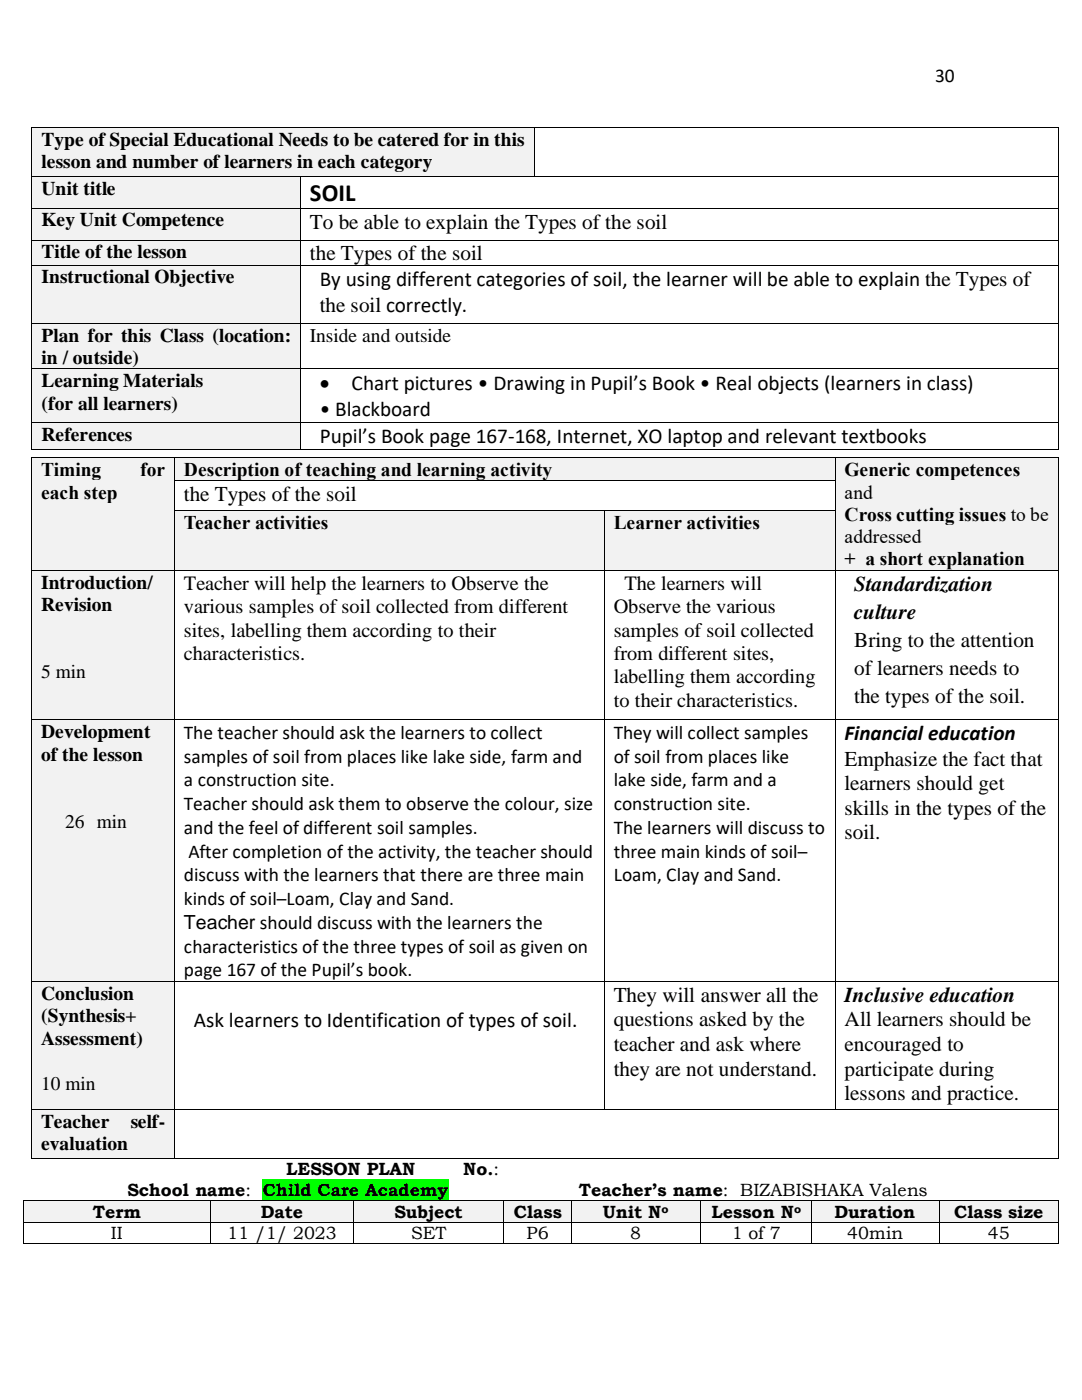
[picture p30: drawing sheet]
<svg xmlns="http://www.w3.org/2000/svg" width="216mm" height="279mm" viewBox="0 0 216 279" stroke-linecap="round" stroke-linejoin="round" font-family="sans-serif">
<defs><g id="words">
<text font-size="4.9" x="61.9" y="40.1">SOIL</text>
<g font-size="4.2">
<text x="61.9" y="45.6">To be able to explain the Types of the soil</text>
<text x="61.9" y="52">the Types of the soil</text>
<text x="63.8" y="57">By using different categories of soil, the learner will be able to explain the Types of</text>
<text x="63.8" y="62.2">the soil correctly.</text>
<text x="63.8" y="77.9">•</text>
<text x="70.1" y="77.9">Chart pictures • Drawing in Pupil’s Book • Real objects (learners in class)</text>
<text x="63.8" y="83.1">• Blackboard</text>
<text x="63.8" y="88.5">Pupil’s Book page 167-168, Internet, XO laptop and relevant textbooks</text>
<text x="36.7" y="100">the Types of the soil</text>
<text x="170.5" y="117.9">Standardization</text>
<text x="170.5" y="123.5">culture</text>
<text x="170.5" y="129.1">Bring to the attention</text>
<text x="170.5" y="134.7">of learners needs to</text>
<text x="170.5" y="140.3">the types of the soil.</text>
<text x="168.5" y="147.8">Financial education</text>
<text x="168.5" y="152.9">Emphasize the fact that</text>
<text x="168.5" y="157.7">learners should get</text>
<text x="168.5" y="162.6">skills in the types of the</text>
<text x="168.5" y="167.5">soil.</text>
<text x="122.5" y="200">They will answer all the</text>
<text x="168.5" y="200">Inclusive education</text>
<text x="38.6" y="204.9">Ask learners to Identification of types of soil.</text>
<text x="122.5" y="204.9">questions asked by the</text>
<text x="122.5" y="209.8">teacher and ask where</text>
<text x="168.5" y="204.9">All learners should be</text>
<text x="168.5" y="209.8">encouraged to</text>
<text x="122.5" y="214.6">they are not understand.</text>
<text x="168.5" y="214.6">participate during</text>
<text x="168.5" y="219.5">lessons and practice.</text>
</g>
<g font-size="4.1">
<text x="36.7" y="117.7">Teacher will help the learners to Observe the</text>
<text x="124.6" y="117.7">The learners will</text>
<text x="36.7" y="122.4">various samples of soil collected from different</text>
<text x="122.5" y="122.4">Observe the various</text>
<text x="36.7" y="127">sites, labelling them according to their</text>
<text x="36.7" y="131.7">characteristics.</text>
<text x="122.5" y="127">samples of soil collected</text>
<text x="122.5" y="131.7">from different sites,</text>
<text x="122.5" y="136.4">labelling them according</text>
<text x="122.5" y="141.1">to their characteristics.</text>
</g>
<g font-size="3.9">
<text x="186.6" y="16.4">30</text>
<text x="8.3" y="29.2">Type of Special Educational Needs to be catered for in this</text>
<text x="8.3" y="33.6">lesson and number of learners in each category</text>
<text x="8.3" y="39">Unit title</text>
<text x="8.3" y="45.2">Key Unit Competence</text>
<text x="8.3" y="51.5">Title of the lesson</text>
<text x="8.3" y="56.6">Instructional Objective</text>
<text x="8.3" y="68.2">Plan for this Class (location:</text>
<text x="61.9" y="68.2">Inside and outside</text>
<text x="8.3" y="72.6">in / outside)</text>
<text x="8.3" y="77.3">Learning Materials</text>
<text x="8.3" y="81.8">(for all learners)</text>
<text x="8.3" y="88">References</text>
<text x="8.2" y="95">Timing</text>
<text x="28" y="95">for</text>
<text x="36.7" y="95">Description of teaching and learning activity</text>
<text x="168.5" y="95">Generic competences</text>
<text x="8.2" y="99.5">each step</text>
<text x="168.5" y="99.5">and</text>
<text x="36.7" y="105.5">Teacher activities</text>
<text x="122.5" y="105.5">Learner activities</text>
<text x="168.5" y="103.9">Cross cutting issues to be</text>
<text x="168.5" y="108.4">addressed</text>
<text x="168.5" y="112.8">+ a short explanation</text>
<text x="8.2" y="117.5">Introduction/</text>
<text x="8.2" y="122">Revision</text>
<text x="8.2" y="135.3">5 min</text>
<text x="8.2" y="147.3">Development</text>
<text x="36.7" y="147.4">The teacher should ask the learners to collect</text>
<text x="122.5" y="147.4">They will collect samples</text>
<text x="8.2" y="151.8">of the lesson</text>
<text x="36.7" y="152.2">samples of soil from places like lake side, farm and</text>
<text x="122.5" y="152.2">of soil from places like</text>
<text x="36.7" y="157">a construction site.</text>
<text x="36.7" y="161.6">Teacher should ask them to observe the colour, size</text>
<text x="122.5" y="157">lake side, farm and a</text>
<text x="122.5" y="161.6">construction site.</text>
<text x="13" y="165.2">26 min</text>
<text x="36.7" y="166.4">and the feel of different soil samples.</text>
<text x="122.5" y="166.4">The learners will discuss to</text>
<text x="37.6" y="171.2">After completion of the activity, the teacher should</text>
<text x="122.5" y="171.2">three main kinds of soil–</text>
<text x="36.7" y="175.8">discuss with the learners that there are three main</text>
<text x="122.5" y="175.8">Loam, Clay and Sand.</text>
<text x="36.7" y="180.6">kinds of soil–Loam, Clay and Sand.</text>
<text x="36.7" y="185.4">Teacher should discuss with the learners the</text>
<text x="36.7" y="190.1">characteristics of the three types of soil as given on</text>
<text x="36.7" y="194.8">page 167 of the Pupil’s book.</text>
<text x="8.2" y="199.6">Conclusion</text>
<text x="8.2" y="204.1">(Synthesis+</text>
<text x="8.2" y="208.6">Assessment)</text>
<text x="8.2" y="217.5">10 min</text>
<text x="8.2" y="225.1">Teacher</text>
<text x="26.1" y="225.1">self-</text>
<text x="8.2" y="229.5">evaluation</text>
</g>
<g font-size="3.5">
<text x="25.4" y="238.7">School name:</text>
<text x="52.4" y="238.7">Child Care Academy</text>
<text x="57.1" y="234.6">LESSON PLAN</text>
<text x="92.4" y="234.6">No.:</text>
<text x="115.5" y="238.7">Teacher’s name: BIZABISHAKA Valens</text>
<text x="18.5" y="243.1">Term</text>
<text x="52.1" y="243.1">Date</text>
<text x="78.7" y="243.1">Subject</text>
<text x="102.5" y="243.1">Class</text>
<text x="120.3" y="243.1">Unit N</text>
<text x="142" y="243.1">Lesson N</text>
<text x="166.5" y="243.1">Duration</text>
<text x="190.4" y="243.1">Class size</text>
<text x="22.1" y="247.2">II</text>
<text x="45.3" y="247.2">11 /1/ 2023</text>
<text x="82.1" y="247.2">SET</text>
<text x="105.1" y="247.2">P6</text>
<text x="125.7" y="247.2">8</text>
<text x="146" y="247.2">1 of 7</text>
<text x="169.1" y="247.2">40min</text>
<text x="197.1" y="247.2">45</text>
</g>
<g font-size="2.3">
<text x="132" y="242.2">o</text>
<text x="158.5" y="242.2">o</text>
</g>
</g></defs>
<g fill="#f2f2f2">
<path d="M6.4 25.6h100.1v9.6h-100.1z" fill-rule="evenodd"/>
<path d="M8.3 25.6h96.4v4.5h-96.4z" fill-rule="evenodd"/>
<path d="M8.3 30.1h96.4v4.4h-96.4z" fill-rule="evenodd"/>
</g>
<g fill="#000">
<path d="M6.3 25.4h.1v.2h-.1z" fill-rule="evenodd"/>
<path d="M6.3 25.4h.1v.2h-.1z" fill-rule="evenodd"/>
<path d="M106.5 25.4h.2v.2h-.2z" fill-rule="evenodd"/>
<path d="M211.1 25.4h.2v.2h-.2z" fill-rule="evenodd"/>
<path d="M211.1 25.4h.2v.2h-.2z" fill-rule="evenodd"/>
</g>
<path d="M6.3 25.6v9.6M6.4 25.5h100.1M106.6 25.6v9.6M106.7 25.5h104.4M211.2 25.6v9.6" fill="none" stroke="#000" stroke-width=".2"/>
<g fill="#f2f2f2">
<path d="M6.4 35.4h53.5v6.1h-53.5z" fill-rule="evenodd"/>
<path d="M8.3 35.4h49.8v4.5h-49.8z" fill-rule="evenodd"/>
</g>
<g fill="#000">
<path d="M6.3 35.2h.1v.2h-.1z" fill-rule="evenodd"/>
<path d="M59.9 35.2h.2v.2h-.2z" fill-rule="evenodd"/>
<path d="M106.5 35.2h.2v.2h-.2z" fill-rule="evenodd"/>
<path d="M211.1 35.2h.2v.2h-.2z" fill-rule="evenodd"/>
</g>
<path d="M6.3 35.4v6.1M6.4 35.3h53.5M60 35.4v6.1M60.1 35.3h46.4M106.7 35.3h104.4M211.2 35.4v6.1" fill="none" stroke="#000" stroke-width=".2"/>
<g fill="#f2f2f2">
<path d="M6.4 41.6h53.5v6.2h-53.5z" fill-rule="evenodd"/>
<path d="M8.3 41.6h49.8v4.5h-49.8z" fill-rule="evenodd"/>
</g>
<g fill="#000">
<path d="M6.3 41.5h.1v.1h-.1z" fill-rule="evenodd"/>
<path d="M59.9 41.5h.2v.1h-.2z" fill-rule="evenodd"/>
<path d="M211.1 41.5h.2v.1h-.2z" fill-rule="evenodd"/>
</g>
<path d="M6.3 41.6v6.2M6.4 41.6h53.5M60 41.6v6.2M60.1 41.6h151M211.2 41.6v6.2" fill="none" stroke="#000" stroke-width=".2"/>
<g fill="#f2f2f2">
<path d="M6.4 48h53.5v4.8h-53.5z" fill-rule="evenodd"/>
<path d="M8.3 48h49.8v4.4h-49.8z" fill-rule="evenodd"/>
</g>
<g fill="#000">
<path d="M6.3 47.8h.1v.2h-.1z" fill-rule="evenodd"/>
<path d="M59.9 47.8h.2v.2h-.2z" fill-rule="evenodd"/>
<path d="M211.1 47.8h.2v.2h-.2z" fill-rule="evenodd"/>
</g>
<path d="M6.3 48v4.8M6.4 47.9h53.5M60 48v4.8M60.1 47.9h151M211.2 48v4.8" fill="none" stroke="#000" stroke-width=".2"/>
<g fill="#f2f2f2">
<path d="M6.4 53h53.5v11.4h-53.5z" fill-rule="evenodd"/>
<path d="M8.3 53h49.8v4.4h-49.8z" fill-rule="evenodd"/>
</g>
<g fill="#000">
<path d="M6.3 52.8h.1v.2h-.1z" fill-rule="evenodd"/>
<path d="M59.9 52.8h.2v.2h-.2z" fill-rule="evenodd"/>
<path d="M211.1 52.8h.2v.2h-.2z" fill-rule="evenodd"/>
</g>
<path d="M6.3 53v11.4M6.4 52.9h53.5M60 53v11.4M60.1 52.9h151M211.2 53v11.4" fill="none" stroke="#000" stroke-width=".2"/>
<g fill="#f2f2f2">
<path d="M6.4 64.6h53.5v8.9h-53.5z" fill-rule="evenodd"/>
<path d="M8.3 64.6h49.8v4.5h-49.8z" fill-rule="evenodd"/>
<path d="M8.3 69.1h49.8v4.4h-49.8z" fill-rule="evenodd"/>
</g>
<g fill="#000">
<path d="M6.3 64.4h.1v.2h-.1z" fill-rule="evenodd"/>
<path d="M59.9 64.4h.2v.2h-.2z" fill-rule="evenodd"/>
<path d="M211.1 64.4h.2v.2h-.2z" fill-rule="evenodd"/>
</g>
<path d="M6.3 64.6v8.9M6.4 64.5h53.5M60 64.6v8.9M60.1 64.5h151M211.2 64.6v8.9" fill="none" stroke="#000" stroke-width=".2"/>
<g fill="#f2f2f2">
<path d="M6.4 73.7h53.5v10.6h-53.5z" fill-rule="evenodd"/>
<path d="M8.3 73.7h49.8v4.5h-49.8z" fill-rule="evenodd"/>
<path d="M8.3 78.2h49.8v4.5h-49.8z" fill-rule="evenodd"/>
</g>
<g fill="#000">
<path d="M6.3 73.5h.1v.2h-.1z" fill-rule="evenodd"/>
<path d="M59.9 73.5h.2v.2h-.2z" fill-rule="evenodd"/>
<path d="M211.1 73.5h.2v.2h-.2z" fill-rule="evenodd"/>
</g>
<path d="M6.3 73.7v10.6M6.4 73.6h53.5M60 73.7v10.6M60.1 73.6h151M211.2 73.7v10.6" fill="none" stroke="#000" stroke-width=".2"/>
<g fill="#f2f2f2">
<path d="M6.4 84.4h53.5v5.2h-53.5z" fill-rule="evenodd"/>
<path d="M8.3 84.4h49.8v4.5h-49.8z" fill-rule="evenodd"/>
</g>
<g fill="#000">
<path d="M6.3 84.3h.1v.1h-.1z" fill-rule="evenodd"/>
<path d="M6.3 89.6h.1v.2h-.1z" fill-rule="evenodd"/>
<path d="M6.3 89.6h.1v.2h-.1z" fill-rule="evenodd"/>
<path d="M59.9 84.3h.2v.1h-.2z" fill-rule="evenodd"/>
<path d="M59.9 89.6h.2v.2h-.2z" fill-rule="evenodd"/>
<path d="M211.1 84.3h.2v.1h-.2z" fill-rule="evenodd"/>
<path d="M211.1 89.6h.2v.2h-.2z" fill-rule="evenodd"/>
<path d="M211.1 89.6h.2v.2h-.2z" fill-rule="evenodd"/>
</g>
<path d="M6.3 84.4v5.2M6.4 84.3h53.5M6.4 89.7h53.5M60 84.4v5.2M60.1 84.3h151M60.1 89.7h151M211.2 84.4v5.2" fill="none" stroke="#000" stroke-width=".2"/>
<path d="M52.4 235.4h37.2v4.1h-37.2z" fill-rule="evenodd" fill="#0f0"/>
<g fill="#f2f2f2">
<path d="M4.9 239.7h37v4.2h-37z" fill-rule="evenodd"/>
<path d="M6.7 239.7h33.4v4.2h-33.4z" fill-rule="evenodd"/>
<path d="M42.1 239.7h28.4v4.2h-28.4z" fill-rule="evenodd"/>
<path d="M43.9 239.7h24.8v4.2h-24.8z" fill-rule="evenodd"/>
<path d="M70.7 239.7h29.7v4.2h-29.7z" fill-rule="evenodd"/>
<path d="M72.5 239.7h26.1v4.2h-26.1z" fill-rule="evenodd"/>
<path d="M100.6 239.7h13.4v4.2h-13.4z" fill-rule="evenodd"/>
<path d="M102.4 239.7h9.7v4.2h-9.7z" fill-rule="evenodd"/>
<path d="M114.2 239.7h25.5v4.2h-25.5z" fill-rule="evenodd"/>
<path d="M115.9 239.7h21.9v4.2h-21.9z" fill-rule="evenodd"/>
<path d="M139.9 239.7h22v4.2h-22z" fill-rule="evenodd"/>
<path d="M141.7 239.7h18.4v4.2h-18.4z" fill-rule="evenodd"/>
<path d="M162.1 239.7h25.2v4.2h-25.2z" fill-rule="evenodd"/>
<path d="M163.8 239.7h21.8v4.2h-21.8z" fill-rule="evenodd"/>
<path d="M187.5 239.7h23.6v4.2h-23.6z" fill-rule="evenodd"/>
<path d="M189.3 239.7h20.1v4.2h-20.1z" fill-rule="evenodd"/>
</g>
<g fill="#000">
<path d="M4.7 239.5h.2v.2h-.2z" fill-rule="evenodd"/>
<path d="M4.7 239.5h.2v.2h-.2z" fill-rule="evenodd"/>
<path d="M41.9 239.5h.2v.2h-.2z" fill-rule="evenodd"/>
<path d="M70.5 239.5h.2v.2h-.2z" fill-rule="evenodd"/>
<path d="M100.4 239.5h.2v.2h-.2z" fill-rule="evenodd"/>
<path d="M114 239.5h.2v.2h-.2z" fill-rule="evenodd"/>
<path d="M139.7 239.5h.2v.2h-.2z" fill-rule="evenodd"/>
<path d="M161.9 239.5h.2v.2h-.2z" fill-rule="evenodd"/>
<path d="M187.3 239.5h.2v.2h-.2z" fill-rule="evenodd"/>
<path d="M211.1 239.5h.2v.2h-.2z" fill-rule="evenodd"/>
<path d="M211.1 239.5h.2v.2h-.2z" fill-rule="evenodd"/>
<path d="M4.7 243.9h.2v.1h-.2z" fill-rule="evenodd"/>
<path d="M4.7 248h.2v.2h-.2z" fill-rule="evenodd"/>
<path d="M4.7 248h.2v.2h-.2z" fill-rule="evenodd"/>
<path d="M41.9 243.9h.2v.1h-.2z" fill-rule="evenodd"/>
<path d="M41.9 248h.2v.2h-.2z" fill-rule="evenodd"/>
<path d="M70.5 243.9h.2v.1h-.2z" fill-rule="evenodd"/>
<path d="M70.5 248h.2v.2h-.2z" fill-rule="evenodd"/>
<path d="M100.4 243.9h.2v.1h-.2z" fill-rule="evenodd"/>
<path d="M100.4 248h.2v.2h-.2z" fill-rule="evenodd"/>
<path d="M114 243.9h.2v.1h-.2z" fill-rule="evenodd"/>
<path d="M114 248h.2v.2h-.2z" fill-rule="evenodd"/>
<path d="M139.7 243.9h.2v.1h-.2z" fill-rule="evenodd"/>
<path d="M139.7 248h.2v.2h-.2z" fill-rule="evenodd"/>
<path d="M161.9 243.9h.2v.1h-.2z" fill-rule="evenodd"/>
<path d="M161.9 248h.2v.2h-.2z" fill-rule="evenodd"/>
<path d="M187.3 243.9h.2v.1h-.2z" fill-rule="evenodd"/>
<path d="M187.3 248h.2v.2h-.2z" fill-rule="evenodd"/>
<path d="M211.1 243.9h.2v.1h-.2z" fill-rule="evenodd"/>
<path d="M211.1 248h.2v.2h-.2z" fill-rule="evenodd"/>
<path d="M211.1 248h.2v.2h-.2z" fill-rule="evenodd"/>
</g>
<g fill="none" stroke="#000" stroke-width=".2">
<path d="M4.8 239.7v4.2M4.9 239.6h37M42 239.7v4.2M42.1 239.6h28.4M70.6 239.7v4.2M70.7 239.6h29.7M100.5 239.7v4.2M100.6 239.6h13.4M114.1 239.7v4.2M114.2 239.6h25.5M139.8 239.7v4.2M139.9 239.6h22"/>
<path d="M162 239.7v4.2M162.1 239.6h25.2M187.4 239.7v4.2M187.5 239.6h23.6M211.2 239.7v4.2M4.8 244v4M4.9 243.9h37M4.9 248.1h37M42 244v4M42.1 243.9h28.4M42.1 248.1h28.4M70.6 244v4"/>
<path d="M70.7 243.9h29.7M70.7 248.1h29.7M100.5 244v4M100.6 243.9h13.4M100.6 248.1h13.4M114.1 244v4M114.2 243.9h25.5M114.2 248.1h25.5M139.8 244v4M139.9 243.9h22M139.9 248.1h22M162 244v4"/>
<path d="M162.1 243.9h25.2M162.1 248.1h25.2M187.4 244v4M187.5 243.9h23.6M187.5 248.1h23.6M211.2 244v4"/>
</g>
<g fill="#f2f2f2">
<path d="M6.4 91.4h28.4v22.3h-28.4z" fill-rule="evenodd"/>
<path d="M8.2 91.4h24.7v4.5h-24.7z" fill-rule="evenodd"/>
<path d="M8.2 95.9h24.7v4.5h-24.7z" fill-rule="evenodd"/>
<path d="M8.2 100.4h24.7v4.4h-24.7z" fill-rule="evenodd"/>
<path d="M8.2 104.8h24.7v4.5h-24.7z" fill-rule="evenodd"/>
<path d="M34.9 91.4h131.7v4.5h-131.7z" fill-rule="evenodd"/>
<path d="M36.7 91.4h128v4.5h-128z" fill-rule="evenodd"/>
<path d="M166.8 91.4h44.2v22.3h-44.2z" fill-rule="evenodd"/>
<path d="M168.5 91.4h40.7v4.5h-40.7z" fill-rule="evenodd"/>
<path d="M168.5 95.9h40.7v4.5h-40.7z" fill-rule="evenodd"/>
<path d="M168.5 100.4h40.7v4.4h-40.7z" fill-rule="evenodd"/>
<path d="M168.5 104.8h40.7v4.5h-40.7z" fill-rule="evenodd"/>
<path d="M168.5 109.3h40.7v4.4h-40.7z" fill-rule="evenodd"/>
</g>
<g fill="#000">
<path d="M6.3 91.2h.1v.2h-.1z" fill-rule="evenodd"/>
<path d="M6.3 91.2h.1v.2h-.1z" fill-rule="evenodd"/>
<path d="M6.3 95.9h.1v.2h-.1z" fill-rule="evenodd"/>
<path d="M34.8 91.2h.1v.2h-.1z" fill-rule="evenodd"/>
<path d="M34.8 95.9h.1v.2h-.1z" fill-rule="evenodd"/>
<path d="M166.6 91.2h.2v.2h-.2z" fill-rule="evenodd"/>
<path d="M166.6 95.9h.2v.2h-.2z" fill-rule="evenodd"/>
<path d="M211 91.2h.2v.2h-.2z" fill-rule="evenodd"/>
<path d="M211 91.2h.2v.2h-.2z" fill-rule="evenodd"/>
<path d="M211 95.9h.2v.2h-.2z" fill-rule="evenodd"/>
</g>
<path d="M6.3 91.4v4.5M6.3 96.1v5.7M6.4 91.3h28.4M34.9 91.4v4.5M34.9 96.1v5.7M34.9 91.3h131.7M34.9 96h131.7M166.7 91.4v4.5M166.7 96.1v5.7M166.8 91.3h44.2M211.1 91.4v4.5M211.1 96.1v5.7" fill="none" stroke="#000" stroke-width=".2"/>
<g fill="#f2f2f2">
<path d="M34.9 102h85.6v11.7h-85.6z" fill-rule="evenodd"/>
<path d="M36.7 102h82v4.4h-82z" fill-rule="evenodd"/>
<path d="M120.7 102h45.9v11.7h-45.9z" fill-rule="evenodd"/>
<path d="M122.5 102h42.2v4.4h-42.2z" fill-rule="evenodd"/>
</g>
<g fill="#000">
<path d="M6.3 101.8h.1v.2h-.1z" fill-rule="evenodd"/>
<path d="M34.8 101.8h.1v.2h-.1z" fill-rule="evenodd"/>
<path d="M120.5 101.8h.2v.2h-.2z" fill-rule="evenodd"/>
<path d="M166.6 101.8h.2v.2h-.2z" fill-rule="evenodd"/>
<path d="M211 101.8h.2v.2h-.2z" fill-rule="evenodd"/>
</g>
<path d="M6.3 102v11.7M34.9 102v11.7M34.9 101.9h85.6M120.6 102v11.7M120.7 101.9h45.9M166.7 102v11.7M211.1 102v11.7" fill="none" stroke="#000" stroke-width=".2"/>
<g fill="#f2f2f2">
<path d="M6.4 113.9h28.4v29.6h-28.4z" fill-rule="evenodd"/>
<path d="M8.2 113.9h24.7v4.5h-24.7z" fill-rule="evenodd"/>
<path d="M8.2 118.4h24.7v4.5h-24.7z" fill-rule="evenodd"/>
<path d="M8.2 122.9h24.7v4.4h-24.7z" fill-rule="evenodd"/>
<path d="M8.2 127.3h24.7v4.5h-24.7z" fill-rule="evenodd"/>
<path d="M8.2 131.8h24.7v4.4h-24.7z" fill-rule="evenodd"/>
</g>
<g fill="#000">
<path d="M6.3 113.7h.1v.2h-.1z" fill-rule="evenodd"/>
<path d="M34.8 113.7h.1v.2h-.1z" fill-rule="evenodd"/>
<path d="M120.5 113.7h.2v.2h-.2z" fill-rule="evenodd"/>
<path d="M166.6 113.7h.2v.2h-.2z" fill-rule="evenodd"/>
<path d="M211 113.7h.2v.2h-.2z" fill-rule="evenodd"/>
</g>
<path d="M6.3 113.9v29.6M6.4 113.8h28.4M34.9 113.9v29.6M34.9 113.8h85.6M120.6 113.9v29.6M120.7 113.8h45.9M166.7 113.9v29.6M166.8 113.8h44.2M211.1 113.9v29.6" fill="none" stroke="#000" stroke-width=".2"/>
<g fill="#f2f2f2">
<path d="M6.4 143.7h28.4v52.2h-28.4z" fill-rule="evenodd"/>
<path d="M8.2 143.7h24.7v4.5h-24.7z" fill-rule="evenodd"/>
<path d="M8.2 148.2h24.7v4.5h-24.7z" fill-rule="evenodd"/>
<path d="M8.2 152.7h24.7v4.4h-24.7z" fill-rule="evenodd"/>
<path d="M8.2 157.1h24.7v4.5h-24.7z" fill-rule="evenodd"/>
<path d="M8.2 161.6h24.7v4.4h-24.7z" fill-rule="evenodd"/>
</g>
<g fill="#000">
<path d="M6.3 143.5h.1v.2h-.1z" fill-rule="evenodd"/>
<path d="M34.8 143.5h.1v.2h-.1z" fill-rule="evenodd"/>
<path d="M120.5 143.5h.2v.2h-.2z" fill-rule="evenodd"/>
<path d="M166.6 143.5h.2v.2h-.2z" fill-rule="evenodd"/>
<path d="M211 143.5h.2v.2h-.2z" fill-rule="evenodd"/>
</g>
<path d="M6.3 143.7v52.2M6.4 143.6h28.4M34.9 143.7v52.2M34.9 143.6h85.6M120.6 143.7v52.2M120.7 143.6h45.9M166.7 143.7v52.2M166.8 143.6h44.2M211.1 143.7v52.2" fill="none" stroke="#000" stroke-width=".2"/>
<g fill="#f2f2f2">
<path d="M6.4 196h28.4v25.3h-28.4z" fill-rule="evenodd"/>
<path d="M8.2 196h24.7v4.5h-24.7z" fill-rule="evenodd"/>
<path d="M8.2 200.5h24.7v4.4h-24.7z" fill-rule="evenodd"/>
<path d="M8.2 204.9h24.7v4.5h-24.7z" fill-rule="evenodd"/>
<path d="M8.2 209.4h24.7v4.5h-24.7z" fill-rule="evenodd"/>
<path d="M8.2 213.9h24.7v4.5h-24.7z" fill-rule="evenodd"/>
</g>
<g fill="#000">
<path d="M6.3 195.9h.1v.1h-.1z" fill-rule="evenodd"/>
<path d="M34.8 195.9h.1v.1h-.1z" fill-rule="evenodd"/>
<path d="M120.5 195.9h.2v.1h-.2z" fill-rule="evenodd"/>
<path d="M166.6 195.9h.2v.1h-.2z" fill-rule="evenodd"/>
<path d="M211 195.9h.2v.1h-.2z" fill-rule="evenodd"/>
</g>
<path d="M6.3 196v25.3M6.4 195.9h28.4M34.9 196v25.3M34.9 195.9h85.6M120.6 196v25.3M120.7 195.9h45.9M166.7 196v25.3M166.8 195.9h44.2M211.1 196v25.3" fill="none" stroke="#000" stroke-width=".2"/>
<g fill="#f2f2f2">
<path d="M6.4 221.4h28.4v9.7h-28.4z" fill-rule="evenodd"/>
<path d="M8.2 221.4h24.7v4.5h-24.7z" fill-rule="evenodd"/>
<path d="M8.2 225.9h24.7v4.4h-24.7z" fill-rule="evenodd"/>
</g>
<g fill="#000">
<path d="M6.3 221.3h.1v.1h-.1z" fill-rule="evenodd"/>
<path d="M6.3 231.1h.1v.1h-.1z" fill-rule="evenodd"/>
<path d="M6.3 231.1h.1v.1h-.1z" fill-rule="evenodd"/>
<path d="M34.8 221.3h.1v.1h-.1z" fill-rule="evenodd"/>
<path d="M34.8 231.1h.1v.1h-.1z" fill-rule="evenodd"/>
<path d="M120.5 221.3h.2v.1h-.2z" fill-rule="evenodd"/>
<path d="M166.6 221.3h.2v.1h-.2z" fill-rule="evenodd"/>
<path d="M211 221.3h.2v.1h-.2z" fill-rule="evenodd"/>
<path d="M211 231.1h.2v.1h-.2z" fill-rule="evenodd"/>
<path d="M211 231.1h.2v.1h-.2z" fill-rule="evenodd"/>
</g>
<path d="M6.3 221.4v9.7M6.4 221.4h28.4M6.4 231.1h28.4M34.9 221.4v9.7M34.9 221.4h85.6M34.9 231.1h176.1M120.7 221.4h45.9M166.8 221.4h44.2M211.1 221.4v9.7" fill="none" stroke="#000" stroke-width=".2"/>
<use href="#words"/>
</svg>
